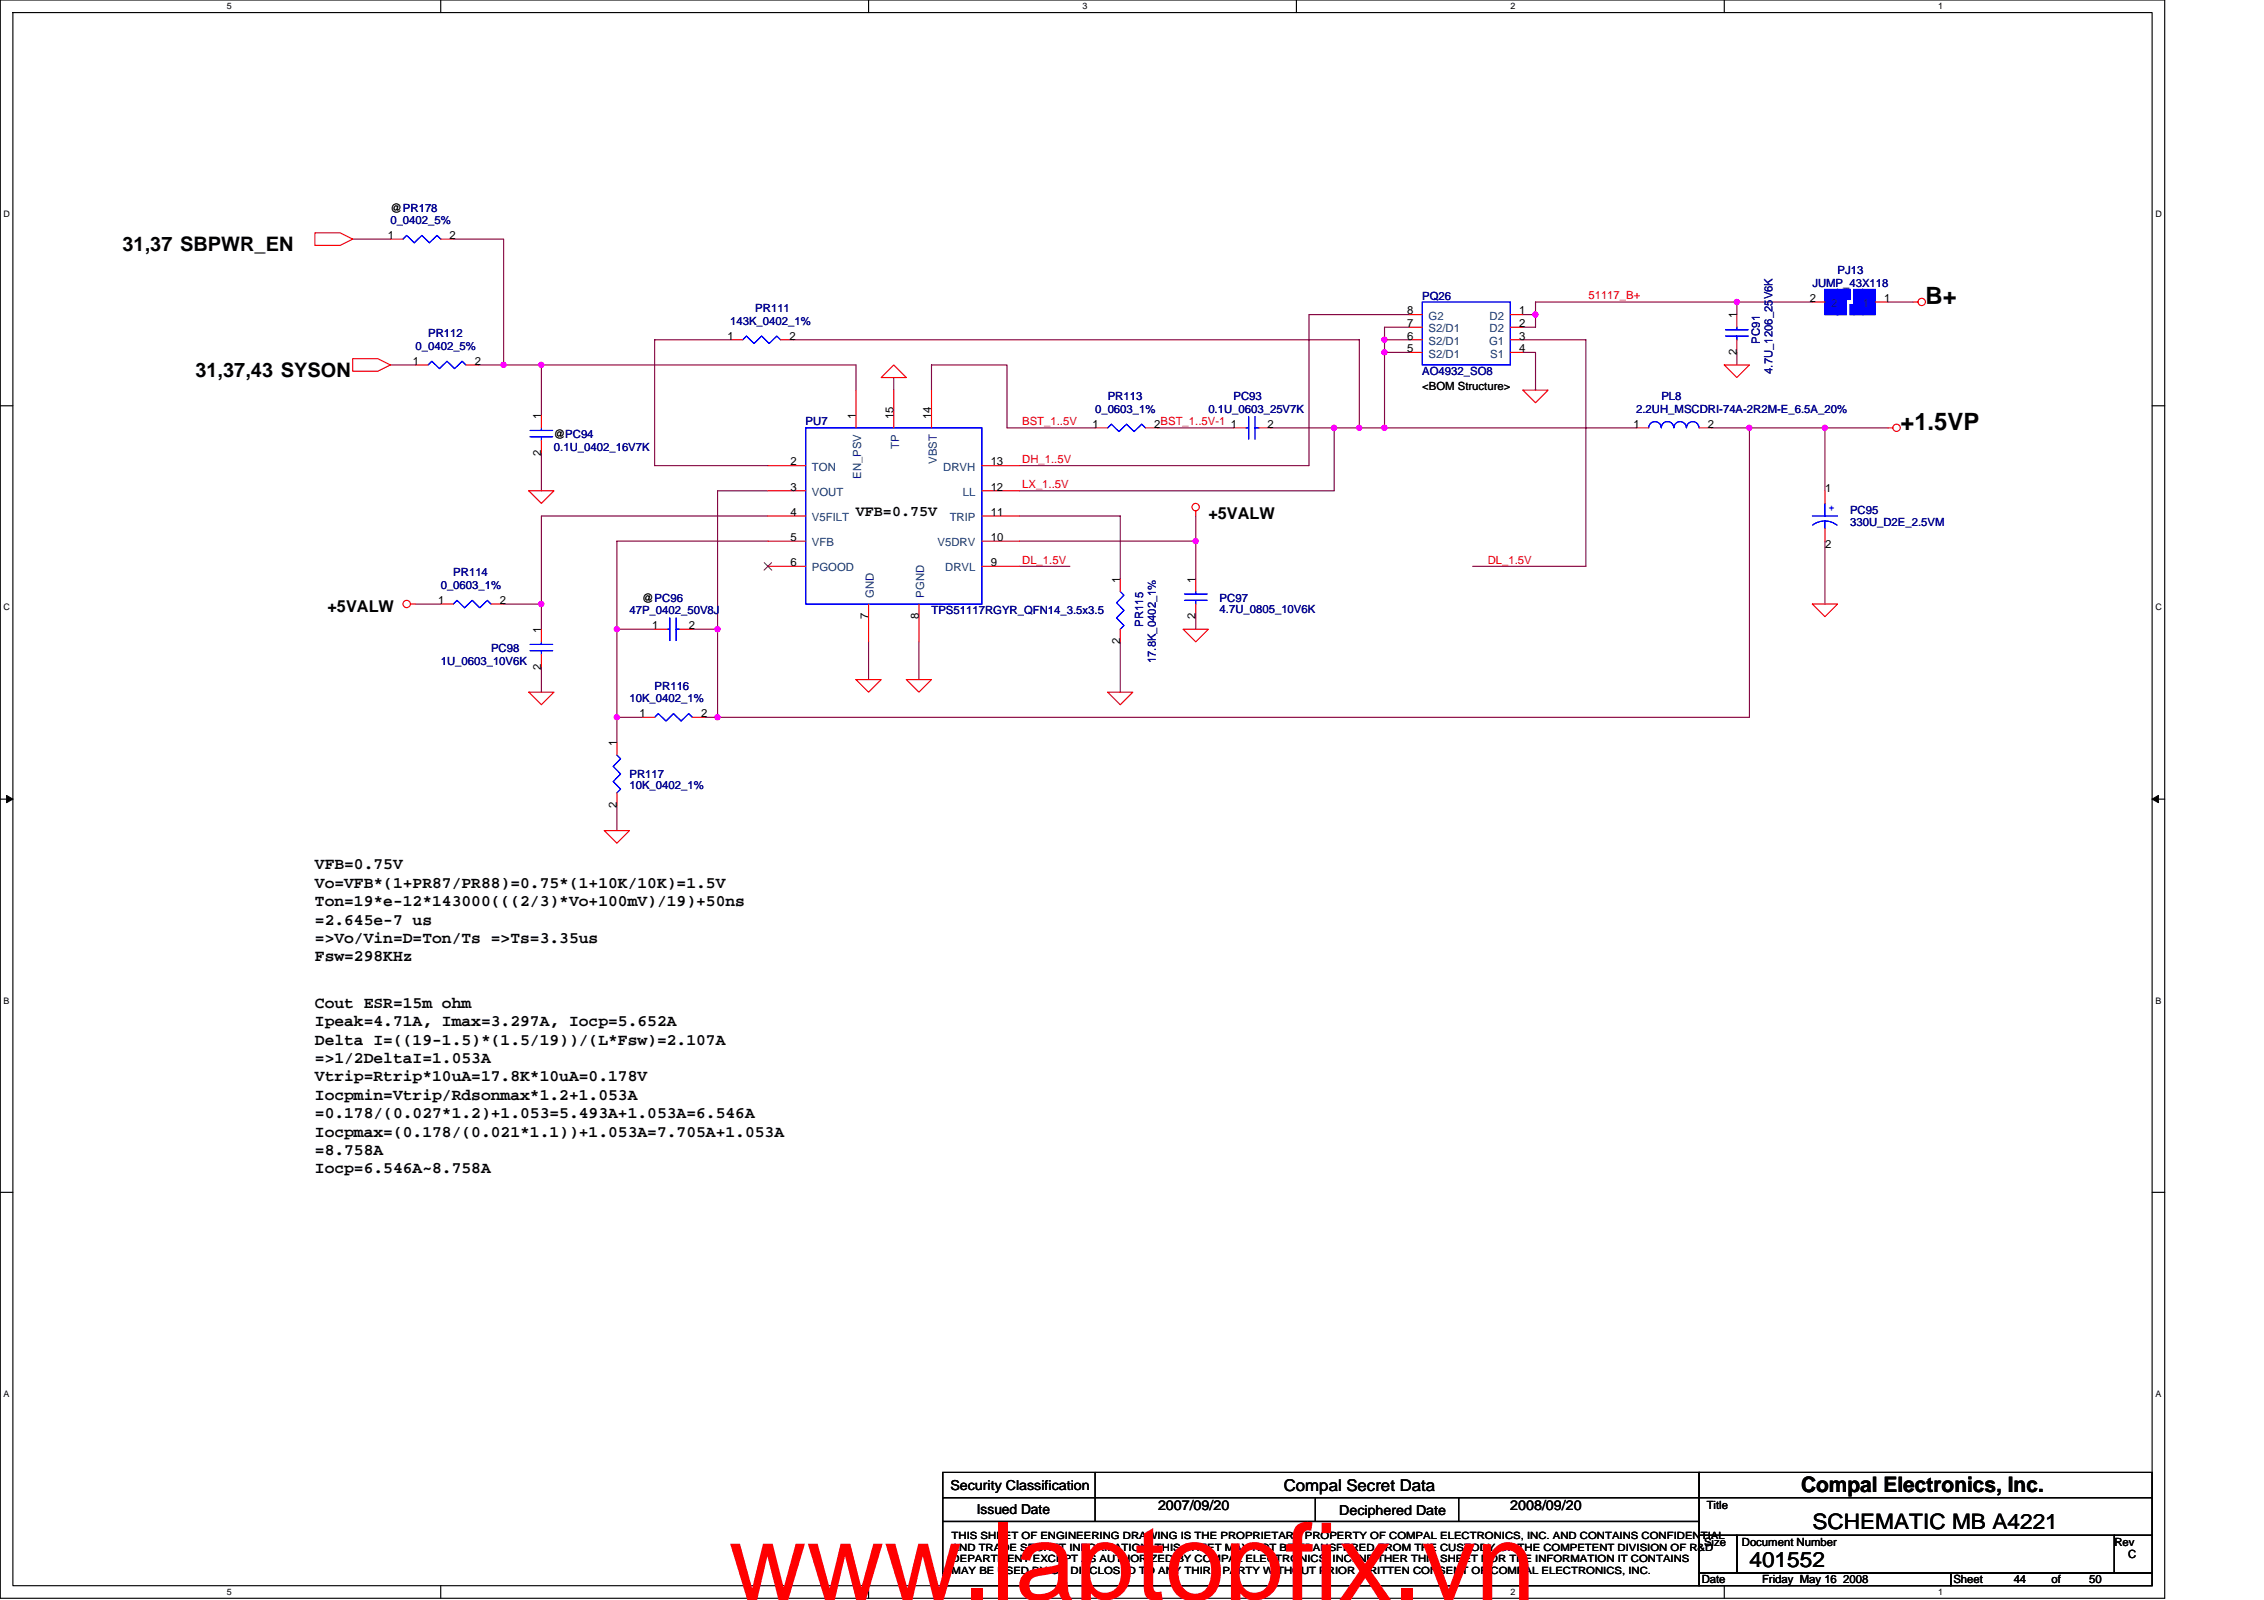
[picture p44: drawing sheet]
<svg xmlns="http://www.w3.org/2000/svg" width="297mm" height="210mm" viewBox="0 0 297 210" stroke-linecap="round" stroke-linejoin="round" font-family="sans-serif">
<defs><g id="words">
<text font-size="14.1" fill="#f00" x="95.6" y="209.9">www.laptopfix.vn</text>
<g font-size="3.1">
<text x="252.6" y="39.9">B+</text>
<text x="249.3" y="56.4">+1.5VP</text>
</g>
<g font-size="2.8">
<text x="236.3" y="195.7">Compal Electronics, Inc.</text>
<text x="237.8" y="200.6">SCHEMATIC MB A4221</text>
<text x="229.5" y="205.6">401552</text>
</g>
<g font-size="2.6">
<text x="16.1" y="33">31,37 SBPWR_EN</text>
<text x="25.6" y="49.5">31,37,43 SYSON</text>
</g>
<g font-size="2.1">
<text x="158.5" y="68">+5VALW</text>
<text x="43" y="80.2">+5VALW</text>
<text x="41.3" y="114">VFB=0.75V</text>
<text x="41.3" y="116.5">Vo=VFB*(1+PR87/PR88)=0.75*(1+10K/10K)=1.5V</text>
<text x="41.3" y="118.9">Ton=19*e-12*143000(((2/3)*Vo+100mV)/19)+50ns</text>
<text x="41.3" y="121.3">=2.645e-7 us</text>
<text x="41.3" y="123.7">=&gt;Vo/Vin=D=Ton/Ts =&gt;Ts=3.35us</text>
<text x="41.3" y="126.1">Fsw=298KHz</text>
<text x="41.3" y="132.2">Cout ESR=15m ohm</text>
<text x="41.3" y="134.6">Ipeak=4.71A, Imax=3.297A, Iocp=5.652A</text>
<text x="41.3" y="137">Delta I=((19-1.5)*(1.5/19))/(L*Fsw)=2.107A</text>
<text x="41.3" y="139.5">=&gt;1/2DeltaI=1.053A</text>
<text x="41.3" y="141.9">Vtrip=Rtrip*10uA=17.8K*10uA=0.178V</text>
<text x="41.3" y="144.3">Iocpmin=Vtrip/Rdsonmax*1.2+1.053A</text>
<text x="41.3" y="146.7">=0.178/(0.027*1.2)+1.053=5.493A+1.053A=6.546A</text>
<text x="41.3" y="149.1">Iocpmax=(0.178/(0.021*1.1))+1.053A=7.705A+1.053A</text>
<text x="41.3" y="151.5">=8.758A</text>
<text x="41.3" y="153.9">Iocp=6.546A~8.758A</text>
<text x="168.4" y="195.6">Compal Secret Data</text>
</g>
<text font-size="2" x="112.3" y="67.7">VFB=0.75V</text>
<g font-size="1.8">
<text x="124.7" y="195.5">Security Classification</text>
<text x="128.2" y="198.6">Issued Date</text>
<text x="151.9" y="198.1">2007/09/20</text>
<text x="175.7" y="198.8">Deciphered Date</text>
<text x="198.2" y="198.1">2008/09/20</text>
</g>
<g font-size="1.5" fill="#000080">
<text x="51.2" y="29.4">0_0402_5%</text>
<text x="99.1" y="41">PR111</text>
<text x="186.6" y="39.3">PQ26</text>
<text x="237.8" y="37.7">JUMP_43X118</text>
<text x="241.1" y="36">PJ13</text>
<text x="54.5" y="45.9">0_0402_5%</text>
<text x="56.2" y="44.3">PR112</text>
<text x="95.8" y="42.6">143K_0402_1%</text>
<text x="230.9" y="45.1" transform="rotate(-90 230.9 45.1)">PC91</text>
<text x="145.3" y="52.5">PR113</text>
<text x="161.8" y="52.5">PC93</text>
<text x="186.6" y="49.2">AO4932_SO8</text>
<text x="218" y="52.5">PL8</text>
<text x="232.6" y="49" transform="rotate(-90 232.6 49)">4.7U_1206_25V6K</text>
<text x="72.7" y="59.1">0.1U_0402_16V7K</text>
<text x="105.7" y="55.8">PU7</text>
<text x="143.7" y="54.2">0_0603_1%</text>
<text x="158.5" y="54.2">0.1U_0603_25V7K</text>
<text x="214.7" y="54.2">2.2UH_MSCDRI-74A-2R2M-E_6.5A_20%</text>
<text x="242.7" y="67.4">PC95</text>
<text x="242.7" y="69">330U_D2E_2.5VM</text>
<text x="57.8" y="77.3">0_0603_1%</text>
<text x="59.5" y="75.6">PR114</text>
<text x="82.6" y="80.6">47P_0402_50V8J</text>
<text x="122.2" y="80.6">TPS51117RGYR_QFN14_3.5x3.5</text>
<text x="150" y="82.2" transform="rotate(-90 150 82.2)">PR115</text>
<text x="160" y="78.9">PC97</text>
<text x="160" y="80.4">4.7U_0805_10V6K</text>
<text x="57.8" y="87.2">1U_0603_10V6K</text>
<text x="64.4" y="85.5">PC98</text>
<text x="151.7" y="87" transform="rotate(-90 151.7 87)">17.8K_0402_1%</text>
<text x="82.6" y="92.1">10K_0402_1%</text>
<text x="85.9" y="90.5">PR116</text>
<text x="82.6" y="102">PR117</text>
<text x="82.6" y="103.5">10K_0402_1%</text>
</g>
<g font-size="1.5">
<text x="51.2" y="27.7">@PR178</text>
<text x="50.9" y="31.3">1</text>
<text x="59" y="31.3">2</text>
<text x="184.6" y="41.3">8</text>
<text x="199.3" y="41.3">1</text>
<text x="227.9" y="41.8" transform="rotate(-90 227.9 41.8)">1</text>
<text x="237.4" y="39.6">2</text>
<text x="247.2" y="39.6">1</text>
<text x="54.2" y="47.9">1</text>
<text x="62.3" y="47.9">2</text>
<text x="95.5" y="44.6">1</text>
<text x="103.6" y="44.6">2</text>
<text x="184.6" y="46.2">5</text>
<text x="184.6" y="42.9">7</text>
<text x="184.6" y="44.6">6</text>
<text x="199.3" y="46.2">4</text>
<text x="199.3" y="42.9">2</text>
<text x="199.3" y="44.6">3</text>
<text x="227.9" y="46.6" transform="rotate(-90 227.9 46.6)">2</text>
<text x="186.6" y="51.2">&lt;BOM Structure&gt;</text>
<text x="71" y="59.8" transform="rotate(-90 71 59.8)">2</text>
<text x="71" y="55" transform="rotate(-90 71 55)">1</text>
<text x="72.7" y="57.5">@PC94</text>
<text x="112.3" y="55" transform="rotate(-90 112.3 55)">1</text>
<text x="117.2" y="55" transform="rotate(-90 117.2 55)">15</text>
<text x="122.2" y="55" transform="rotate(-90 122.2 55)">14</text>
<text x="143.3" y="56.1">1</text>
<text x="151.4" y="56.1">2BST_1..5V-1</text>
<text x="161.5" y="56.1">1</text>
<text x="166.3" y="56.1">2</text>
<text x="214.3" y="56.1">1</text>
<text x="224.1" y="56.1">2</text>
<text x="103.7" y="64.4">3</text>
<text x="103.7" y="61.1">2</text>
<text x="130" y="61.1">13</text>
<text x="130" y="64.4">12</text>
<text x="239.5" y="64.5">1</text>
<text x="103.7" y="67.7">4</text>
<text x="103.7" y="71">5</text>
<text x="130" y="67.7">11</text>
<text x="130" y="71">10</text>
<text x="239.5" y="71.8">2</text>
<text x="103.7" y="74.3">6</text>
<text x="130" y="74.3">9</text>
<text x="147" y="76.4" transform="rotate(-90 147 76.4)">1</text>
<text x="156.9" y="76.4" transform="rotate(-90 156.9 76.4)">1</text>
<text x="57.5" y="79.2">1</text>
<text x="65.6" y="79.2">2</text>
<text x="71" y="83" transform="rotate(-90 71 83)">1</text>
<text x="84.2" y="78.9">@PC96</text>
<text x="85.6" y="82.5">1</text>
<text x="90.4" y="82.5">2</text>
<text x="113.9" y="81.2" transform="rotate(-90 113.9 81.2)">7</text>
<text x="120.5" y="81.2" transform="rotate(-90 120.5 81.2)">8</text>
<text x="156.9" y="81.2" transform="rotate(-90 156.9 81.2)">2</text>
<text x="71" y="87.8" transform="rotate(-90 71 87.8)">2</text>
<text x="147" y="84.5" transform="rotate(-90 147 84.5)">2</text>
<text x="83.9" y="94.1">1</text>
<text x="92" y="94.1">2</text>
<text x="80.9" y="97.9" transform="rotate(-90 80.9 97.9)">1</text>
<text x="80.9" y="106" transform="rotate(-90 80.9 106)">2</text>
<text x="223.9" y="198">Title</text>
<text x="223.6" y="202.8">Size</text>
<text x="228.5" y="202.8">Document Number</text>
<text x="277.4" y="202.8">Rev</text>
<text x="223.3" y="207.7">Date</text>
<text x="231.2" y="207.7">Friday May 16 2008</text>
<text x="256.3" y="207.7">Sheet</text>
<text x="264.2" y="207.7">44</text>
<text x="269.2" y="207.7">of</text>
<text x="274.1" y="207.7">50</text>
<text x="279.2" y="204.4">C</text>
</g>
<g font-size="1.5" fill="#004080">
<text x="187.4" y="42">G2</text>
<text x="195.4" y="42">D2</text>
<text x="240.3" y="40.3">2</text>
<text x="244.4" y="40.3">1</text>
<text x="187.4" y="46.9">S2/D1</text>
<text x="187.4" y="43.6">S2/D1</text>
<text x="187.4" y="45.3">S2/D1</text>
<text x="195.4" y="45.3">G1</text>
<text x="195.4" y="43.6">D2</text>
<text x="195.5" y="46.9">S1</text>
<text x="118" y="58.9" transform="rotate(-90 118 58.9)">TP</text>
<text x="106.5" y="65.1">VOUT</text>
<text x="106.5" y="61.8">TON</text>
<text x="113" y="62.8" transform="rotate(-90 113 62.8)">EN_PSV</text>
<text x="122.9" y="60.9" transform="rotate(-90 122.9 60.9)">VBST</text>
<text x="123.8" y="61.8">DRVH</text>
<text x="126.3" y="65.1">LL</text>
<text x="106.5" y="68.4">V5FILT</text>
<text x="106.5" y="71.7">VFB</text>
<text x="123" y="71.7">V5DRV</text>
<text x="124.6" y="68.4">TRIP</text>
<text x="106.5" y="75">PGOOD</text>
<text x="124" y="75">DRVL</text>
<text x="114.7" y="78.4" transform="rotate(-90 114.7 78.4)">GND</text>
<text x="121.3" y="78.4" transform="rotate(-90 121.3 78.4)">PGND</text>
</g>
<g font-size="1.5" fill="#f00">
<text x="208.4" y="39.3">51117_B+</text>
<text x="134.1" y="55.8">BST_1..5V</text>
<text x="134.1" y="64.1">LX_1..5V</text>
<text x="134.1" y="60.7">DH_1..5V</text>
<text x="134.1" y="74">DL_1.5V</text>
<text x="195.2" y="74">DL_1.5V</text>
</g>
<text font-size="1.5" fill="#00f" x="239.9" y="67.1">+</text>
<g font-size="1.3">
<text x="124.9" y="202">THIS SHEET OF ENGINEERING DRAWING IS THE PROPRIETARY PROPERTY OF COMPAL ELECTRONICS, INC. AND CONTAINS CONFIDENTIAL</text>
<text x="124.9" y="203.5">AND TRADE SECRET INFORMATION. THIS SHEET MAY NOT BE TRANSFERED FROM THE CUSTODY OF THE COMPETENT DIVISION OF R&amp;D</text>
<text x="124.9" y="205">DEPARTMENT EXCEPT AS AUTHORIZED BY COMPAL ELECTRONICS, INC. NEITHER THIS SHEET NOR THE INFORMATION IT CONTAINS</text>
<text x="124.9" y="206.5">MAY BE USED BY OR DISCLOSED TO ANY THIRD PARTY WITHOUT PRIOR WRITTEN CONSENT OF COMPAL ELECTRONICS, INC.</text>
</g>
<g font-size="1.2">
<text x="29.8" y="1.2">5</text>
<text x="142" y="1.2">3</text>
<text x="198.2" y="1.2">2</text>
<text x="254.3" y="1.2">1</text>
<text x=".5" y="28.5">D</text>
<text x="282.8" y="28.5">D</text>
<text x=".5" y="80.1">C</text>
<text x="282.8" y="80.1">C</text>
<text x=".5" y="131.7">B</text>
<text x="282.8" y="131.7">B</text>
<text x=".5" y="183.2">A</text>
<text x="282.8" y="183.2">A</text>
<text x="29.8" y="209.2">5</text>
<text x="142" y="209.2">3</text>
<text x="198.2" y="209.2">2</text>
<text x="254.3" y="209.2">1</text>
</g>
</g></defs>
<path d="M0 0h284v209.7h-284zM1.7 1.7h280.7v206.3h-280.7z" fill="none" stroke="#000" stroke-width=".15"/>
<g fill="#fff">
<path d="M29.8 .2h.6v1.3h-.6z"/>
<path d="M29.8 208.2h.6v1.3h-.6z"/>
</g>
<path d="M57.8 0v1.7M57.8 208v1.7" fill="none" stroke="#000" stroke-width=".15"/>
<g fill="#fff">
<path d="M85.9 .2h.6v1.3h-.6z"/>
<path d="M85.9 208.2h.6v1.3h-.6z"/>
</g>
<path d="M114 0v1.7M114 208v1.7" fill="none" stroke="#000" stroke-width=".15"/>
<g fill="#fff">
<path d="M142 .2h.7v1.3h-.7z"/>
<path d="M142 208.2h.7v1.3h-.7z"/>
</g>
<path d="M170.1 0v1.7M170.1 208v1.7" fill="none" stroke="#000" stroke-width=".15"/>
<g fill="#fff">
<path d="M198.2 .2h.6v1.3h-.6z"/>
<path d="M198.2 208.2h.6v1.3h-.6z"/>
</g>
<path d="M226.2 0v1.7M226.2 208v1.7" fill="none" stroke="#000" stroke-width=".15"/>
<g fill="#fff">
<path d="M254.3 .2h.6v1.3h-.6z"/>
<path d="M254.3 208.2h.6v1.3h-.6z"/>
<path d="M.5 27.4h.8v1.3h-.8z"/>
<path d="M282.8 27.4h.8v1.3h-.8z"/>
<path d="M.5 79h.8v1.3h-.8z"/>
<path d="M282.8 79h.8v1.3h-.8z"/>
</g>
<path d="M0 53.2h1.7M282.4 53.2h1.6" fill="none" stroke="#000" stroke-width=".15"/>
<g fill="#fff">
<path d="M.5 130.6h.7v1.3h-.7z"/>
<path d="M282.8 130.6h.7v1.3h-.7z"/>
</g>
<path d="M0 104.8h1.7M282.4 104.8h1.6" fill="none" stroke="#000" stroke-width=".15"/>
<path d="M.9 104.4l.8 .4-.8 .5zM282.4 104.8l.8-.4v.9z" fill="#000" stroke="#000" stroke-width=".13"/>
<g fill="#fff">
<path d="M.5 182.2h.7v1.3h-.7z"/>
<path d="M282.8 182.2h.7v1.3h-.7z"/>
</g>
<g fill="none" stroke="#000" stroke-width=".15">
<path d="M0 156.4h1.7M282.4 156.4h1.6M123.7 193.2h99.2v3.3h-99.2zM123.7 196.5h99.2v3.1h-99.2zM123.7 199.6h99.2v8.4h-99.2zM143.7 193.2v6.4M172.6 196.5v3.1M191.4 196.5v3.1M222.9 193.2h59.5v3.3h-59.5zM222.9 196.5h59.5v4.9h-59.5zM222.9 206.4h33v1.6h-33zM222.9 201.4h5v5h-5z"/>
<path d="M227.9 201.4h49.5v5h-49.5zM255.9 206.4h26.5v1.6h-26.5zM277.4 201.4h5v5h-5z"/>
</g>
<g fill="none" stroke="#800040" stroke-width=".15">
<path d="M46.3 31.4h4.9M59.5 31.4h6.6v16.5M227.9 39.6v1.7M237.8 39.6h-36.3v3.3h-1.7M247.7 39.6h3.3M51.2 47.9h3.3M62.8 47.9h49.5v3.3M71 47.9v6.6M71 59.4v5M95.8 44.6h-9.9v16.5h14.9M104.1 44.6h74.2v11.5M117.3 49.5v1.7"/>
<path d="M122.2 51.2v-3.3h9.9v8.2h11.6M151.9 56.1h9.9M166.8 56.1h8.2v8.3h-41.2M175 56.1h39.7M181.6 44.6h3.4M181.6 46.2h3.4M185 42.9h-3.4v13.2M185 41.3h-13.3v19.8h-37.9M199.8 46.2h1.7v5M199.8 41.3h1.7M199.8 44.6h8.3v29.7h-14.9M224.6 56.1h23.1"/>
<path d="M227.9 46.2v1.7M229.5 56.1v38h-137M239.4 56.1v8.3M54.5 79.2h3.3M66.1 79.2h4.9M100.8 71h-19.9v26.4M100.8 64.4h-6.7v29.7M100.8 67.7h-29.8v14.8M133.8 74.3h6.6M133.8 67.7h13.2v8.2M133.8 71h23.1M156.9 67.7v8.2"/>
<path d="M239.4 71v8.2M71 87.5v3.3M80.9 94.1h3.3M80.9 82.5h5M90.8 82.5h3.3M114 84.2v5M120.6 84.2v5M147 84.2v6.6M156.9 80.9v1.6M80.9 105.7v3.3"/>
</g>
<g fill="#f0f" stroke="#f0f" stroke-width=".15">
<circle cx="178.3" cy="56.1" r=".33"/>
<circle cx="94.1" cy="94.1" r=".33"/>
<circle cx="71" cy="79.2" r=".33"/>
<circle cx="80.9" cy="94.1" r=".33"/>
<circle cx="71" cy="47.9" r=".33"/>
<circle cx="227.9" cy="39.6" r=".33"/>
<circle cx="156.9" cy="71" r=".33"/>
<circle cx="80.9" cy="82.5" r=".33"/>
<circle cx="94.1" cy="82.5" r=".33"/>
<circle cx="66.1" cy="47.9" r=".33"/>
<circle cx="201.4" cy="41.3" r=".33"/>
<circle cx="181.6" cy="46.2" r=".33"/>
<circle cx="181.6" cy="44.6" r=".33"/>
<circle cx="181.6" cy="56.1" r=".33"/>
<circle cx="229.5" cy="56.1" r=".33"/>
<circle cx="239.4" cy="56.1" r=".33"/>
<circle cx="175" cy="56.1" r=".33"/>
</g>
<g fill="none" stroke="#f00" stroke-width=".15">
<path d="M41.3 30.5h3.3l1.7 .9-1.7 .8h-3.3zM51.2 31.4h1.7M57.8 31.4h1.7M237.8 39.6h1.6M246 39.6h1.7M251 39.6h.6M46.3 47.1h3.3l1.6 .8-1.6 .8h-3.3zM54.5 47.9h1.7M61.1 47.9h1.7M71 54.5v1.6M71 57.8v1.6M95.8 44.6h1.6"/>
<path d="M102.4 44.6h1.7M112.3 51.2v4.9M117.3 51.2v4.9M117.3 47.9l1.6 1.6h-3.3zM122.2 51.2v4.9M143.7 56.1h1.6M150.3 56.1h1.6M161.8 56.1h1.7M165.1 56.1h1.7M185 42.9h1.6M185 41.3h1.6M185 44.6h1.6"/>
<path d="M185 46.2h1.6M198.2 42.9h1.6M198.2 41.3h1.6M198.2 44.6h1.6M198.2 46.2h1.6M199.8 51.2h3.3l-1.6 1.6zM214.7 56.1h1.6M222.9 56.1h1.7M226.2 47.9h3.3l-1.6 1.6zM227.9 41.3v1.6M227.9 44.6v1.6M247.7 56.1h.6"/>
<path d="M53.9 79.2h.6M57.8 79.2h1.7M64.4 79.2h1.7M69.4 64.4h3.3l-1.7 1.6zM100.8 64.4h4.9M100.8 67.7h4.9M100.8 61.1h4.9M100.8 71h4.9M100.8 74.3h4.9M114 79.2v5M120.6 79.2v5M128.8 64.4h5"/>
<path d="M128.8 67.7h5M128.8 61.1h5M128.8 71h5M128.8 74.3h5M147 75.9v1.7M156.9 75.9v1.7M156.9 79.2v1.7M156.9 67v.7M237.8 79.2h3.3l-1.7 1.7zM239.4 64.4v1.6M239.4 69.3v1.7M69.4 90.8h3.3l-1.7 1.7z"/>
<path d="M71 82.5v1.7M71 85.9v1.6M80.9 97.4v1.7M84.2 94.1h1.7M85.9 82.5h1.6M89.2 82.5h1.6M90.8 94.1h1.7M112.3 89.2h3.3l-1.6 1.6zM118.9 89.2h3.3l-1.6 1.6zM145.3 90.8h3.3l-1.6 1.7zM147 82.5v1.7M155.2 82.5h3.3l-1.6 1.7z"/>
<path d="M79.3 109h3.3l-1.7 1.6zM80.9 104v1.7"/>
<circle cx="252.1" cy="39.6" r=".48"/>
<circle cx="248.8" cy="56.1" r=".48"/>
<circle cx="53.4" cy="79.2" r=".48"/>
<circle cx="156.9" cy="66.5" r=".48"/>
</g>
<g fill="none" stroke="#00f" stroke-width=".15">
<path d="M52.9 31.4l.5-.5 1 1 .9-1 1 1 1-1 .5 .5M186.6 39.6h11.6v8.3h-11.6zM56.2 47.9l.5-.5 1 1 .9-1 1 1 1-1 .5 .5M69.6 57.3h2.9M69.6 56.5h2.9M71 56.1v.4M71 57.3v.5M97.4 44.6l.5-.5 1 1 1-1 1 1 1-1 .5 .5M105.7 56.1h23.1v23.1h-23.1zM145.3 56.1l.5-.5 1 1 1-1 1 1 1-1 .5 .5M163.5 56.1h.3M163.8 54.7v2.9"/>
<path d="M164.7 56.1h.4M164.7 54.7v2.9M216.3 56.1a.81 .81 0 0 1 .8-.8 .81 .81 0 0 1 .8 .8 .83 .83 0 0 1 .9-.8 .83 .83 0 0 1 .8 .8M219.6 56.1a.81 .81 0 0 1 .8-.8 .81 .81 0 0 1 .9 .8M221.3 56.1a.82 .82 0 0 1 .8-.8 .82 .82 0 0 1 .8 .8M226.4 44.1h3M226.4 43.3h3M227.9 42.9v.4M227.9 44.1v.5M59.5 79.2l.5-.4 1 .9 1-.9 .9 .9 1-.9 .5 .4M147 77.6l.5 .5-1 1 1 1-1 1 1 1-.5 .5M155.4 78.8h3"/>
<path d="M155.4 77.9h3M156.9 77.6v.3M156.9 78.8v.4M237.8 67.7h3.3M237.8 68.9a2.63 2.63 0 0 1 3.2 0M239.4 66v1.7M239.4 68.3v1M69.6 85.4h2.9M69.6 84.5h2.9M71 84.2v.3M71 85.4v.5M80.9 99.1l.5 .4-.9 1 .9 1-.9 1 .9 1-.5 .5"/>
<path d="M85.9 94.1l.5-.5 1 1 1-1 1 1 1-1 .4 .5M87.5 82.5h.4M87.9 81.1v2.9M88.7 82.5h.5M88.7 81.1v2.9"/>
</g>
<path d="M100.3 73.8l1 1M101.2 73.8l-1 1" fill="none" stroke="#804000" stroke-width=".13"/>
<g fill="#00f" stroke="#00f" stroke-width=".15">
<path d="M244.4 38h1.6v3.3h-1.6z" fill-rule="evenodd"/>
<path d="M243.2 38h1.2v3.3h-1.2z" fill-rule="evenodd"/>
<path d="M242.7 40h.5v1.3h-.5z" fill-rule="evenodd"/>
<path d="M242.2 38h.5v1.3h-.5z" fill-rule="evenodd"/>
<path d="M241.1 38h1.1v3.3h-1.1z" fill-rule="evenodd"/>
<path d="M239.4 38h1.7v3.3h-1.7z" fill-rule="evenodd"/>
<path d="M244.4 38h1.6v3.3h-1.6z" fill-rule="evenodd"/>
<path d="M243.2 38h1.2v3.3h-1.2z" fill-rule="evenodd"/>
<path d="M242.7 40h.5v1.3h-.5z" fill-rule="evenodd"/>
<path d="M242.2 38h.5v1.3h-.5z" fill-rule="evenodd"/>
<path d="M241.1 38h1.1v3.3h-1.1z" fill-rule="evenodd"/>
<path d="M239.4 38h1.7v3.3h-1.7z" fill-rule="evenodd"/>
</g>
<use href="#words"/>
</svg>
